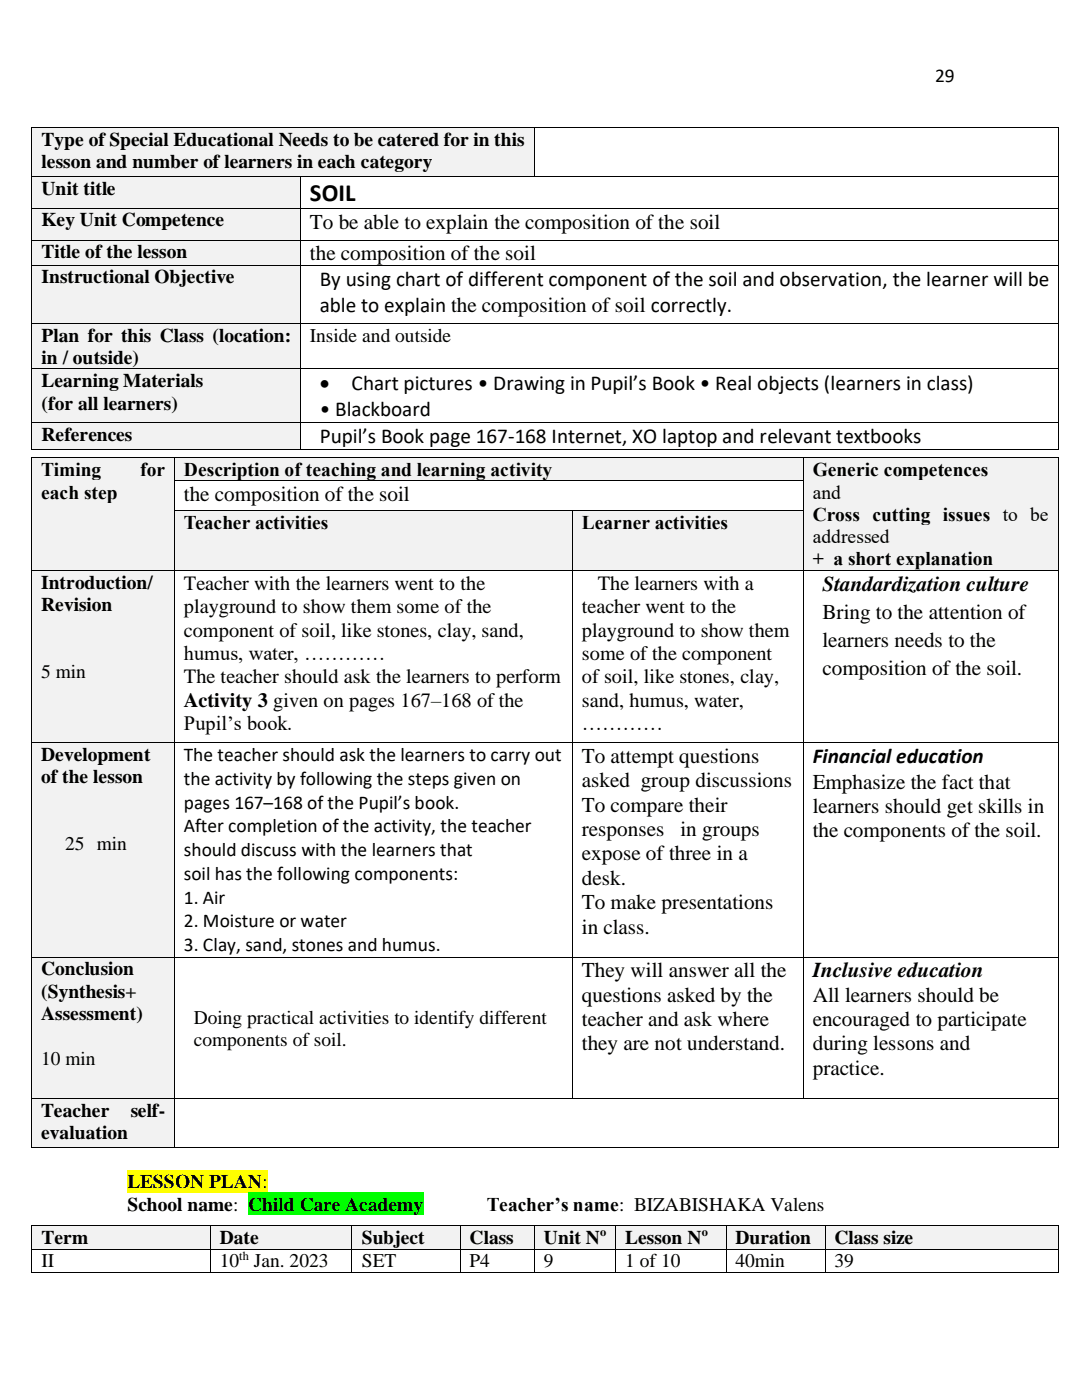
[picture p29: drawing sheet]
<svg xmlns="http://www.w3.org/2000/svg" width="216mm" height="279mm" viewBox="0 0 216 279" stroke-linecap="round" stroke-linejoin="round" font-family="sans-serif">
<defs><g id="words">
<text font-size="4.9" x="61.9" y="40.1">SOIL</text>
<g font-size="4.2">
<text x="61.9" y="45.6">To be able to explain the composition of the soil</text>
<text x="61.9" y="52">the composition of the soil</text>
<text x="63.8" y="57">By using chart of different component of the soil and observation, the learner will be</text>
<text x="63.8" y="62.2">able to explain the composition of soil correctly.</text>
<text x="63.8" y="77.9">•</text>
<text x="70.1" y="77.9">Chart pictures • Drawing in Pupil’s Book • Real objects (learners in class)</text>
<text x="63.8" y="83.1">• Blackboard</text>
<text x="63.8" y="88.5">Pupil’s Book page 167-168 Internet, XO laptop and relevant textbooks</text>
<text x="36.7" y="100">the composition of the soil</text>
<text x="164.1" y="117.9">Standardization culture</text>
<text x="164.1" y="123.5">Bring to the attention of</text>
<text x="164.1" y="129.1">learners needs to the</text>
<text x="164.1" y="134.7">composition of the soil.</text>
<text x="116.1" y="152.2">To attempt questions</text>
<text x="162.2" y="152.3">Financial education</text>
<text x="116.1" y="157.1">asked group discussions</text>
<text x="116.1" y="162">To compare their</text>
<text x="162.2" y="157.4">Emphasize the fact that</text>
<text x="116.1" y="166.8">responses</text>
<text x="135.8" y="166.8">in groups</text>
<text x="162.2" y="162.2">learners should get skills in</text>
<text x="162.2" y="167.1">the components of the soil.</text>
<text x="116.1" y="171.7">expose of three in a</text>
<text x="116.1" y="176.5">desk.</text>
<text x="116.1" y="181.5">To make presentations</text>
<text x="116.1" y="186.3">in class.</text>
<text x="116.1" y="195.1">They will answer all the</text>
<text x="162.2" y="195.1">Inclusive education</text>
<text x="116.1" y="199.9">questions asked by the</text>
<text x="162.2" y="199.9">All learners should be</text>
<text x="116.1" y="204.8">teacher and ask where</text>
<text x="116.1" y="209.6">they are not understand.</text>
<text x="162.2" y="204.8">encouraged to participate</text>
<text x="162.2" y="209.6">during lessons and</text>
<text x="162.2" y="214.6">practice.</text>
</g>
<g font-size="4.1">
<text x="36.7" y="117.7">Teacher with the learners went to the</text>
<text x="119.3" y="117.7">The learners with a</text>
<text x="36.7" y="122.4">playground to show them some of the</text>
<text x="116.1" y="122.4">teacher went to the</text>
<text x="36.7" y="127">component of soil, like stones, clay, sand,</text>
<text x="36.7" y="131.7">humus, water, …………</text>
<text x="116.1" y="127">playground to show them</text>
<text x="116.1" y="131.7">some of the component</text>
<text x="36.7" y="136.4">The teacher should ask the learners to perform</text>
<text x="116.1" y="136.4">of soil, like stones, clay,</text>
<text x="36.7" y="141.1">Activity 3 given on pages 167–168 of the</text>
<text x="116.1" y="141.1">sand, humus, water,</text>
<text x="36.7" y="145.7">Pupil’s book.</text>
<text x="116.1" y="145.7">…………</text>
</g>
<g font-size="3.9">
<text x="186.6" y="16.4">29</text>
<text x="8.3" y="29.2">Type of Special Educational Needs to be catered for in this</text>
<text x="8.3" y="33.6">lesson and number of learners in each category</text>
<text x="8.3" y="39">Unit title</text>
<text x="8.3" y="45.2">Key Unit Competence</text>
<text x="8.3" y="51.5">Title of the lesson</text>
<text x="8.3" y="56.6">Instructional Objective</text>
<text x="8.3" y="68.2">Plan for this Class (location:</text>
<text x="61.9" y="68.2">Inside and outside</text>
<text x="8.3" y="72.6">in / outside)</text>
<text x="8.3" y="77.3">Learning Materials</text>
<text x="8.3" y="81.8">(for all learners)</text>
<text x="8.3" y="88">References</text>
<text x="8.2" y="95">Timing</text>
<text x="28" y="95">for</text>
<text x="36.7" y="95">Description of teaching and learning activity</text>
<text x="162.2" y="95">Generic competences</text>
<text x="8.2" y="99.5">each step</text>
<text x="162.2" y="99.5">and</text>
<text x="36.7" y="105.5">Teacher activities</text>
<text x="116.1" y="105.5">Learner activities</text>
<text x="162.2" y="103.9">Cross cutting issues to be</text>
<text x="162.2" y="108.4">addressed</text>
<text x="162.2" y="112.8">+ a short explanation</text>
<text x="8.2" y="117.5">Introduction/</text>
<text x="8.2" y="122">Revision</text>
<text x="8.2" y="135.3">5 min</text>
<text x="8.2" y="151.8">Development</text>
<text x="36.7" y="151.9">The teacher should ask the learners to carry out</text>
<text x="8.2" y="156.3">of the lesson</text>
<text x="36.7" y="156.7">the activity by following the steps given on</text>
<text x="36.7" y="161.4">pages 167–168 of the Pupil’s book.</text>
<text x="36.7" y="166.1">After completion of the activity, the teacher</text>
<text x="13" y="169.7">25 min</text>
<text x="36.7" y="170.9">should discuss with the learners that</text>
<text x="36.7" y="175.6">soil has the following components:</text>
<text x="36.7" y="180.3">1. Air</text>
<text x="36.7" y="185.1">2. Moisture or water</text>
<text x="36.7" y="189.9">3. Clay, sand, stones and humus.</text>
<text x="8.2" y="194.6">Conclusion</text>
<text x="8.2" y="199.1">(Synthesis+</text>
<text x="8.2" y="203.6">Assessment)</text>
<text x="38.6" y="204.4">Doing practical activities to identify different</text>
<text x="38.6" y="208.8">components of soil.</text>
<text x="8.2" y="212.5">10 min</text>
<text x="8.2" y="222.8">Teacher</text>
<text x="8.2" y="227.3">evaluation</text>
<text x="26.1" y="222.8">self-</text>
<text x="25.4" y="237.1">LESSON PLAN:</text>
<text x="25.4" y="241.6">School name:</text>
<text x="49.5" y="241.6">Child Care Academy</text>
<text x="97.1" y="241.6">Teacher’s name: BIZABISHAKA Valens</text>
<text x="8.3" y="248.3">Term</text>
<text x="43.9" y="248.3">Date</text>
<text x="72.2" y="248.3">Subject</text>
<text x="93.7" y="248.3">Class</text>
<text x="108.5" y="248.3">Unit N</text>
<text x="124.8" y="248.3">Lesson N</text>
<text x="146.7" y="248.3">Duration</text>
<text x="166.5" y="248.3">Class size</text>
<text x="8.3" y="252.9">II</text>
<text x="43.9" y="252.9">10</text>
<text x="50.6" y="252.9">Jan. 2023</text>
<text x="72.2" y="252.9">SET</text>
<text x="93.7" y="252.9">P4</text>
<text x="108.5" y="252.9">9</text>
<text x="124.8" y="252.9">1 of 10</text>
<text x="146.7" y="252.9">40min</text>
<text x="166.5" y="252.9">39</text>
</g>
<g font-size="2.5">
<text x="47.7" y="251.5">th</text>
<text x="119.7" y="246.8">o</text>
<text x="140" y="246.8">o</text>
</g>
</g></defs>
<g fill="#f2f2f2">
<path d="M6.4 25.6h100.1v9.6h-100.1z" fill-rule="evenodd"/>
<path d="M8.3 25.6h96.4v4.5h-96.4z" fill-rule="evenodd"/>
<path d="M8.3 30.1h96.4v4.4h-96.4z" fill-rule="evenodd"/>
</g>
<g fill="#000">
<path d="M6.3 25.4h.1v.2h-.1z" fill-rule="evenodd"/>
<path d="M6.3 25.4h.1v.2h-.1z" fill-rule="evenodd"/>
<path d="M106.5 25.4h.2v.2h-.2z" fill-rule="evenodd"/>
<path d="M211.1 25.4h.2v.2h-.2z" fill-rule="evenodd"/>
<path d="M211.1 25.4h.2v.2h-.2z" fill-rule="evenodd"/>
</g>
<path d="M6.3 25.6v9.6M6.4 25.5h100.1M106.6 25.6v9.6M106.7 25.5h104.4M211.2 25.6v9.6" fill="none" stroke="#000" stroke-width=".2"/>
<g fill="#f2f2f2">
<path d="M6.4 35.4h53.5v6.1h-53.5z" fill-rule="evenodd"/>
<path d="M8.3 35.4h49.8v4.5h-49.8z" fill-rule="evenodd"/>
</g>
<g fill="#000">
<path d="M6.3 35.2h.1v.2h-.1z" fill-rule="evenodd"/>
<path d="M59.9 35.2h.2v.2h-.2z" fill-rule="evenodd"/>
<path d="M106.5 35.2h.2v.2h-.2z" fill-rule="evenodd"/>
<path d="M211.1 35.2h.2v.2h-.2z" fill-rule="evenodd"/>
</g>
<path d="M6.3 35.4v6.1M6.4 35.3h53.5M60 35.4v6.1M60.1 35.3h46.4M106.7 35.3h104.4M211.2 35.4v6.1" fill="none" stroke="#000" stroke-width=".2"/>
<g fill="#f2f2f2">
<path d="M6.4 41.6h53.5v6.2h-53.5z" fill-rule="evenodd"/>
<path d="M8.3 41.6h49.8v4.5h-49.8z" fill-rule="evenodd"/>
</g>
<g fill="#000">
<path d="M6.3 41.5h.1v.1h-.1z" fill-rule="evenodd"/>
<path d="M59.9 41.5h.2v.1h-.2z" fill-rule="evenodd"/>
<path d="M211.1 41.5h.2v.1h-.2z" fill-rule="evenodd"/>
</g>
<path d="M6.3 41.6v6.2M6.4 41.6h53.5M60 41.6v6.2M60.1 41.6h151M211.2 41.6v6.2" fill="none" stroke="#000" stroke-width=".2"/>
<g fill="#f2f2f2">
<path d="M6.4 48h53.5v4.8h-53.5z" fill-rule="evenodd"/>
<path d="M8.3 48h49.8v4.4h-49.8z" fill-rule="evenodd"/>
</g>
<g fill="#000">
<path d="M6.3 47.8h.1v.2h-.1z" fill-rule="evenodd"/>
<path d="M59.9 47.8h.2v.2h-.2z" fill-rule="evenodd"/>
<path d="M211.1 47.8h.2v.2h-.2z" fill-rule="evenodd"/>
</g>
<path d="M6.3 48v4.8M6.4 47.9h53.5M60 48v4.8M60.1 47.9h151M211.2 48v4.8" fill="none" stroke="#000" stroke-width=".2"/>
<g fill="#f2f2f2">
<path d="M6.4 53h53.5v11.4h-53.5z" fill-rule="evenodd"/>
<path d="M8.3 53h49.8v4.4h-49.8z" fill-rule="evenodd"/>
</g>
<g fill="#000">
<path d="M6.3 52.8h.1v.2h-.1z" fill-rule="evenodd"/>
<path d="M59.9 52.8h.2v.2h-.2z" fill-rule="evenodd"/>
<path d="M211.1 52.8h.2v.2h-.2z" fill-rule="evenodd"/>
</g>
<path d="M6.3 53v11.4M6.4 52.9h53.5M60 53v11.4M60.1 52.9h151M211.2 53v11.4" fill="none" stroke="#000" stroke-width=".2"/>
<g fill="#f2f2f2">
<path d="M6.4 64.6h53.5v8.9h-53.5z" fill-rule="evenodd"/>
<path d="M8.3 64.6h49.8v4.5h-49.8z" fill-rule="evenodd"/>
<path d="M8.3 69.1h49.8v4.4h-49.8z" fill-rule="evenodd"/>
</g>
<g fill="#000">
<path d="M6.3 64.4h.1v.2h-.1z" fill-rule="evenodd"/>
<path d="M59.9 64.4h.2v.2h-.2z" fill-rule="evenodd"/>
<path d="M211.1 64.4h.2v.2h-.2z" fill-rule="evenodd"/>
</g>
<path d="M6.3 64.6v8.9M6.4 64.5h53.5M60 64.6v8.9M60.1 64.5h151M211.2 64.6v8.9" fill="none" stroke="#000" stroke-width=".2"/>
<g fill="#f2f2f2">
<path d="M6.4 73.7h53.5v10.6h-53.5z" fill-rule="evenodd"/>
<path d="M8.3 73.7h49.8v4.5h-49.8z" fill-rule="evenodd"/>
<path d="M8.3 78.2h49.8v4.5h-49.8z" fill-rule="evenodd"/>
</g>
<g fill="#000">
<path d="M6.3 73.5h.1v.2h-.1z" fill-rule="evenodd"/>
<path d="M59.9 73.5h.2v.2h-.2z" fill-rule="evenodd"/>
<path d="M211.1 73.5h.2v.2h-.2z" fill-rule="evenodd"/>
</g>
<path d="M6.3 73.7v10.6M6.4 73.6h53.5M60 73.7v10.6M60.1 73.6h151M211.2 73.7v10.6" fill="none" stroke="#000" stroke-width=".2"/>
<g fill="#f2f2f2">
<path d="M6.4 84.4h53.5v5.2h-53.5z" fill-rule="evenodd"/>
<path d="M8.3 84.4h49.8v4.5h-49.8z" fill-rule="evenodd"/>
</g>
<g fill="#000">
<path d="M6.3 84.3h.1v.1h-.1z" fill-rule="evenodd"/>
<path d="M6.3 89.6h.1v.2h-.1z" fill-rule="evenodd"/>
<path d="M6.3 89.6h.1v.2h-.1z" fill-rule="evenodd"/>
<path d="M59.9 84.3h.2v.1h-.2z" fill-rule="evenodd"/>
<path d="M59.9 89.6h.2v.2h-.2z" fill-rule="evenodd"/>
<path d="M211.1 84.3h.2v.1h-.2z" fill-rule="evenodd"/>
<path d="M211.1 89.6h.2v.2h-.2z" fill-rule="evenodd"/>
<path d="M211.1 89.6h.2v.2h-.2z" fill-rule="evenodd"/>
</g>
<path d="M6.3 84.4v5.2M6.4 84.3h53.5M6.4 89.7h53.5M60 84.4v5.2M60.1 84.3h151M60.1 89.7h151M211.2 84.4v5.2" fill="none" stroke="#000" stroke-width=".2"/>
<path d="M25.4 233.5h28v4.5h-28z" fill-rule="evenodd" fill="#ff0"/>
<path d="M49.5 238h35v4.5h-35z" fill-rule="evenodd" fill="#0f0"/>
<g fill="#f2f2f2">
<path d="M6.4 244.7h35.4v4.5h-35.4z" fill-rule="evenodd"/>
<path d="M8.3 244.7h31.8v4.5h-31.8z" fill-rule="evenodd"/>
<path d="M42 244.7h28.1v4.5h-28.1z" fill-rule="evenodd"/>
<path d="M43.9 244.7h24.4v4.5h-24.4z" fill-rule="evenodd"/>
<path d="M70.3 244.7h21.5v4.5h-21.5z" fill-rule="evenodd"/>
<path d="M72.2 244.7h17.7v4.5h-17.7z" fill-rule="evenodd"/>
<path d="M91.9 244.7h14.6v4.5h-14.6z" fill-rule="evenodd"/>
<path d="M93.7 244.7h11v4.5h-11z" fill-rule="evenodd"/>
<path d="M106.7 244.7h16v4.5h-16z" fill-rule="evenodd"/>
<path d="M108.5 244.7h12.5v4.5h-12.5z" fill-rule="evenodd"/>
<path d="M122.9 244.7h21.9v4.5h-21.9z" fill-rule="evenodd"/>
<path d="M124.8 244.7h18.1v4.5h-18.1z" fill-rule="evenodd"/>
<path d="M145 244.7h19.6v4.5h-19.6z" fill-rule="evenodd"/>
<path d="M146.7 244.7h16v4.5h-16z" fill-rule="evenodd"/>
<path d="M164.7 244.7h46.4v4.5h-46.4z" fill-rule="evenodd"/>
<path d="M166.5 244.7h42.9v4.5h-42.9z" fill-rule="evenodd"/>
</g>
<g fill="#000">
<path d="M6.3 244.6h.1v.1h-.1z" fill-rule="evenodd"/>
<path d="M6.3 244.6h.1v.1h-.1z" fill-rule="evenodd"/>
<path d="M6.3 249.2h.1v.2h-.1z" fill-rule="evenodd"/>
<path d="M6.3 253.8h.1v.2h-.1z" fill-rule="evenodd"/>
<path d="M6.3 253.8h.1v.2h-.1z" fill-rule="evenodd"/>
<path d="M41.8 244.6h.2v.1h-.2z" fill-rule="evenodd"/>
<path d="M41.8 249.2h.2v.2h-.2z" fill-rule="evenodd"/>
<path d="M41.8 253.8h.2v.2h-.2z" fill-rule="evenodd"/>
<path d="M70.1 244.6h.2v.1h-.2z" fill-rule="evenodd"/>
<path d="M70.1 249.2h.2v.2h-.2z" fill-rule="evenodd"/>
<path d="M70.1 253.8h.2v.2h-.2z" fill-rule="evenodd"/>
<path d="M91.8 244.6h.1v.1h-.1z" fill-rule="evenodd"/>
<path d="M91.8 249.2h.1v.2h-.1z" fill-rule="evenodd"/>
<path d="M91.8 253.8h.1v.2h-.1z" fill-rule="evenodd"/>
<path d="M106.5 244.6h.2v.1h-.2z" fill-rule="evenodd"/>
<path d="M106.5 249.2h.2v.2h-.2z" fill-rule="evenodd"/>
<path d="M106.5 253.8h.2v.2h-.2z" fill-rule="evenodd"/>
<path d="M122.7 244.6h.2v.1h-.2z" fill-rule="evenodd"/>
<path d="M122.7 249.2h.2v.2h-.2z" fill-rule="evenodd"/>
<path d="M122.7 253.8h.2v.2h-.2z" fill-rule="evenodd"/>
<path d="M144.8 244.6h.2v.1h-.2z" fill-rule="evenodd"/>
<path d="M144.8 249.2h.2v.2h-.2z" fill-rule="evenodd"/>
<path d="M144.8 253.8h.2v.2h-.2z" fill-rule="evenodd"/>
<path d="M164.6 244.6h.1v.1h-.1z" fill-rule="evenodd"/>
<path d="M164.6 249.2h.1v.2h-.1z" fill-rule="evenodd"/>
<path d="M164.6 253.8h.1v.2h-.1z" fill-rule="evenodd"/>
<path d="M211.1 244.6h.2v.1h-.2z" fill-rule="evenodd"/>
<path d="M211.1 244.6h.2v.1h-.2z" fill-rule="evenodd"/>
<path d="M211.1 249.2h.2v.2h-.2z" fill-rule="evenodd"/>
<path d="M211.1 253.8h.2v.2h-.2z" fill-rule="evenodd"/>
<path d="M211.1 253.8h.2v.2h-.2z" fill-rule="evenodd"/>
</g>
<g fill="none" stroke="#000" stroke-width=".2">
<path d="M6.3 244.7v4.5M6.3 249.4v4.4M6.4 244.6h35.4M6.4 249.3h35.4M6.4 253.9h35.4M41.9 244.7v4.5M41.9 249.4v4.4M42 244.6h28.1M42 249.3h28.1M42 253.9h28.1M70.2 244.7v4.5M70.2 249.4v4.4"/>
<path d="M70.3 244.6h21.5M70.3 249.3h21.5M70.3 253.9h21.5M91.8 244.7v4.5M91.8 249.4v4.4M91.9 244.6h14.6M91.9 249.3h14.6M91.9 253.9h14.6M106.6 244.7v4.5M106.6 249.4v4.4M106.7 244.6h16M106.7 249.3h16"/>
<path d="M106.7 253.9h16M122.8 244.7v4.5M122.8 249.4v4.4M122.9 244.6h21.9M122.9 249.3h21.9M122.9 253.9h21.9M144.9 244.7v4.5M144.9 249.4v4.4M145 244.6h19.6M145 249.3h19.6M145 253.9h19.6M164.6 244.7v4.5"/>
<path d="M164.6 249.4v4.4M164.7 244.6h46.4M164.7 249.3h46.4M164.7 253.9h46.4M211.2 244.7v4.5M211.2 249.4v4.4"/>
</g>
<g fill="#f2f2f2">
<path d="M6.4 91.4h28.4v22.3h-28.4z" fill-rule="evenodd"/>
<path d="M8.2 91.4h24.7v4.5h-24.7z" fill-rule="evenodd"/>
<path d="M8.2 95.9h24.7v4.5h-24.7z" fill-rule="evenodd"/>
<path d="M8.2 100.4h24.7v4.4h-24.7z" fill-rule="evenodd"/>
<path d="M8.2 104.8h24.7v4.5h-24.7z" fill-rule="evenodd"/>
<path d="M34.9 91.4h125.3v4.5h-125.3z" fill-rule="evenodd"/>
<path d="M36.7 91.4h121.7v4.5h-121.7z" fill-rule="evenodd"/>
<path d="M160.4 91.4h50.6v22.3h-50.6z" fill-rule="evenodd"/>
<path d="M162.2 91.4h47v4.5h-47z" fill-rule="evenodd"/>
<path d="M162.2 95.9h47v4.5h-47z" fill-rule="evenodd"/>
<path d="M162.2 100.4h47v4.4h-47z" fill-rule="evenodd"/>
<path d="M162.2 104.8h47v4.5h-47z" fill-rule="evenodd"/>
<path d="M162.2 109.3h47v4.4h-47z" fill-rule="evenodd"/>
</g>
<g fill="#000">
<path d="M6.3 91.2h.1v.2h-.1z" fill-rule="evenodd"/>
<path d="M6.3 91.2h.1v.2h-.1z" fill-rule="evenodd"/>
<path d="M6.3 95.9h.1v.2h-.1z" fill-rule="evenodd"/>
<path d="M34.8 91.2h.1v.2h-.1z" fill-rule="evenodd"/>
<path d="M34.8 95.9h.1v.2h-.1z" fill-rule="evenodd"/>
<path d="M160.2 91.2h.2v.2h-.2z" fill-rule="evenodd"/>
<path d="M160.2 95.9h.2v.2h-.2z" fill-rule="evenodd"/>
<path d="M211 91.2h.2v.2h-.2z" fill-rule="evenodd"/>
<path d="M211 91.2h.2v.2h-.2z" fill-rule="evenodd"/>
<path d="M211 95.9h.2v.2h-.2z" fill-rule="evenodd"/>
</g>
<path d="M6.3 91.4v4.5M6.3 96.1v5.7M6.4 91.3h28.4M34.9 91.4v4.5M34.9 96.1v5.7M34.9 91.3h125.3M34.9 96h125.3M160.3 91.4v4.5M160.3 96.1v5.7M160.4 91.3h50.6M211.1 91.4v4.5M211.1 96.1v5.7" fill="none" stroke="#000" stroke-width=".2"/>
<g fill="#f2f2f2">
<path d="M34.9 102h79.3v11.7h-79.3z" fill-rule="evenodd"/>
<path d="M36.7 102h75.6v4.4h-75.6z" fill-rule="evenodd"/>
<path d="M114.3 102h45.9v11.7h-45.9z" fill-rule="evenodd"/>
<path d="M116.1 102h42.3v4.4h-42.3z" fill-rule="evenodd"/>
</g>
<g fill="#000">
<path d="M6.3 101.8h.1v.2h-.1z" fill-rule="evenodd"/>
<path d="M34.8 101.8h.1v.2h-.1z" fill-rule="evenodd"/>
<path d="M114.2 101.8h.1v.2h-.1z" fill-rule="evenodd"/>
<path d="M160.2 101.8h.2v.2h-.2z" fill-rule="evenodd"/>
<path d="M211 101.8h.2v.2h-.2z" fill-rule="evenodd"/>
</g>
<path d="M6.3 102v11.7M34.9 102v11.7M34.9 101.9h79.3M114.3 102v11.7M114.3 101.9h45.9M160.3 102v11.7M211.1 102v11.7" fill="none" stroke="#000" stroke-width=".2"/>
<g fill="#f2f2f2">
<path d="M6.4 113.9h28.4v34.1h-28.4z" fill-rule="evenodd"/>
<path d="M8.2 113.9h24.7v4.5h-24.7z" fill-rule="evenodd"/>
<path d="M8.2 118.4h24.7v4.5h-24.7z" fill-rule="evenodd"/>
<path d="M8.2 122.9h24.7v4.4h-24.7z" fill-rule="evenodd"/>
<path d="M8.2 127.3h24.7v4.5h-24.7z" fill-rule="evenodd"/>
<path d="M8.2 131.8h24.7v4.4h-24.7z" fill-rule="evenodd"/>
</g>
<g fill="#000">
<path d="M6.3 113.7h.1v.2h-.1z" fill-rule="evenodd"/>
<path d="M34.8 113.7h.1v.2h-.1z" fill-rule="evenodd"/>
<path d="M114.2 113.7h.1v.2h-.1z" fill-rule="evenodd"/>
<path d="M160.2 113.7h.2v.2h-.2z" fill-rule="evenodd"/>
<path d="M211 113.7h.2v.2h-.2z" fill-rule="evenodd"/>
</g>
<path d="M6.3 113.9v34.1M6.4 113.8h28.4M34.9 113.9v34.1M34.9 113.8h79.3M114.3 113.9v34.1M114.3 113.8h45.9M160.3 113.9v34.1M160.4 113.8h50.6M211.1 113.9v34.1" fill="none" stroke="#000" stroke-width=".2"/>
<g fill="#f2f2f2">
<path d="M6.4 148.2h28.4v42.7h-28.4z" fill-rule="evenodd"/>
<path d="M8.2 148.2h24.7v4.5h-24.7z" fill-rule="evenodd"/>
<path d="M8.2 152.7h24.7v4.5h-24.7z" fill-rule="evenodd"/>
<path d="M8.2 157.2h24.7v4.4h-24.7z" fill-rule="evenodd"/>
<path d="M8.2 161.6h24.7v4.5h-24.7z" fill-rule="evenodd"/>
<path d="M8.2 166.1h24.7v4.4h-24.7z" fill-rule="evenodd"/>
</g>
<g fill="#000">
<path d="M6.3 148h.1v.2h-.1z" fill-rule="evenodd"/>
<path d="M34.8 148h.1v.2h-.1z" fill-rule="evenodd"/>
<path d="M114.2 148h.1v.2h-.1z" fill-rule="evenodd"/>
<path d="M160.2 148h.2v.2h-.2z" fill-rule="evenodd"/>
<path d="M211 148h.2v.2h-.2z" fill-rule="evenodd"/>
</g>
<path d="M6.3 148.2v42.7M6.4 148.1h28.4M34.9 148.2v42.7M34.9 148.1h79.3M114.3 148.2v42.7M114.3 148.1h45.9M160.3 148.2v42.7M160.4 148.1h50.6M211.1 148.2v42.7" fill="none" stroke="#000" stroke-width=".2"/>
<g fill="#f2f2f2">
<path d="M6.4 191.1h28.4v28h-28.4z" fill-rule="evenodd"/>
<path d="M8.2 191.1h24.7v4.4h-24.7z" fill-rule="evenodd"/>
<path d="M8.2 195.5h24.7v4.5h-24.7z" fill-rule="evenodd"/>
<path d="M8.2 200h24.7v4.5h-24.7z" fill-rule="evenodd"/>
<path d="M8.2 204.5h24.7v4.4h-24.7z" fill-rule="evenodd"/>
<path d="M8.2 208.9h24.7v4.5h-24.7z" fill-rule="evenodd"/>
</g>
<g fill="#000">
<path d="M6.3 190.9h.1v.2h-.1z" fill-rule="evenodd"/>
<path d="M34.8 190.9h.1v.2h-.1z" fill-rule="evenodd"/>
<path d="M114.2 190.9h.1v.2h-.1z" fill-rule="evenodd"/>
<path d="M160.2 190.9h.2v.2h-.2z" fill-rule="evenodd"/>
<path d="M211 190.9h.2v.2h-.2z" fill-rule="evenodd"/>
</g>
<path d="M6.3 191.1v28M6.4 191h28.4M34.9 191.1v28M34.9 191h79.3M114.3 191.1v28M114.3 191h45.9M160.3 191.1v28M160.4 191h50.6M211.1 191.1v28" fill="none" stroke="#000" stroke-width=".2"/>
<g fill="#f2f2f2">
<path d="M6.4 219.2h28.4v9.6h-28.4z" fill-rule="evenodd"/>
<path d="M8.2 219.2h24.7v4.5h-24.7z" fill-rule="evenodd"/>
<path d="M8.2 223.7h24.7v4.4h-24.7z" fill-rule="evenodd"/>
</g>
<g fill="#000">
<path d="M6.3 219.1h.1v.1h-.1z" fill-rule="evenodd"/>
<path d="M34.8 219.1h.1v.1h-.1z" fill-rule="evenodd"/>
<path d="M114.2 219.1h.1v.1h-.1z" fill-rule="evenodd"/>
<path d="M160.2 219.1h.2v.1h-.2z" fill-rule="evenodd"/>
<path d="M211 219.1h.2v.1h-.2z" fill-rule="evenodd"/>
<path d="M6.3 228.8h.1v.2h-.1z" fill-rule="evenodd"/>
<path d="M6.3 228.8h.1v.2h-.1z" fill-rule="evenodd"/>
<path d="M34.8 228.8h.1v.2h-.1z" fill-rule="evenodd"/>
<path d="M211 228.8h.2v.2h-.2z" fill-rule="evenodd"/>
<path d="M211 228.8h.2v.2h-.2z" fill-rule="evenodd"/>
</g>
<path d="M6.3 219.2v9.6M6.4 219.1h28.4M34.9 219.2v9.6M34.9 219.1h79.3M114.3 219.1h45.9M160.4 219.1h50.6M211.1 219.2v9.6M6.4 228.9h28.4M34.9 228.9h176.1" fill="none" stroke="#000" stroke-width=".2"/>
<use href="#words"/>
</svg>
